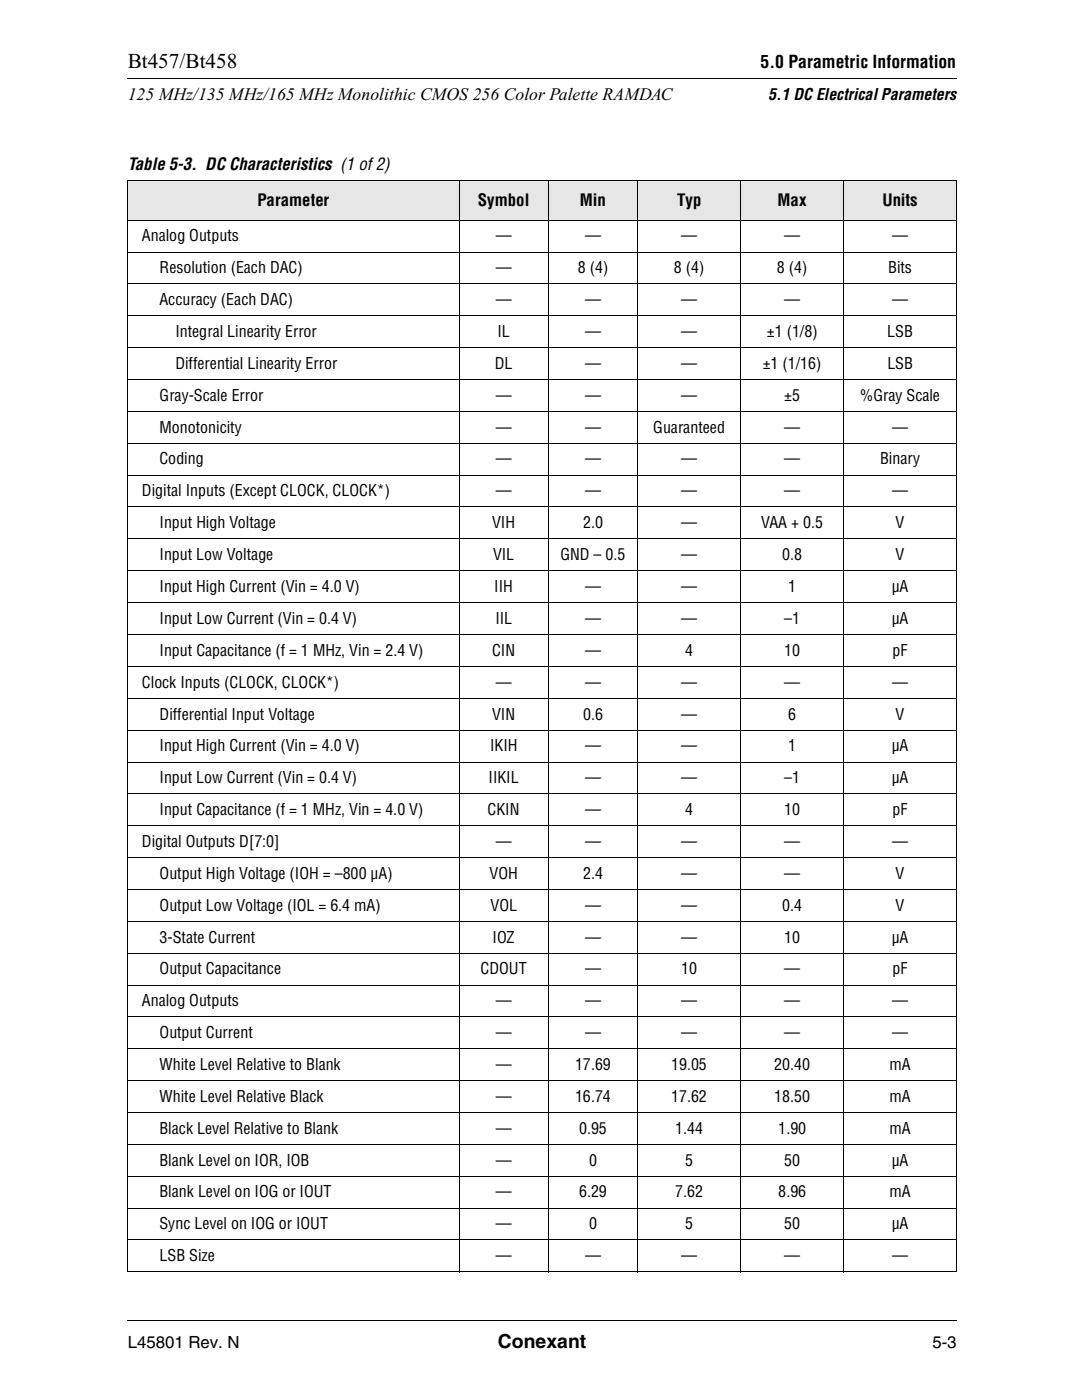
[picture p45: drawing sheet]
<svg xmlns="http://www.w3.org/2000/svg" width="216mm" height="279mm" viewBox="0 0 216 279" stroke-linecap="round" stroke-linejoin="round" font-family="sans-serif">
<defs><g id="words">
<text font-size="4.2" x="25.4" y="13.6">Bt457/Bt458</text>
<text font-size="3.9" x="99.1" y="268.6">Conexant</text>
<g font-size="3.5">
<text x="151.5" y="13.6">5.0 Parametric Information</text>
<text x="25.4" y="19.9">125 MHz/135 MHz/165 MHz Monolithic CMOS 256 Color Palette RAMDAC</text>
</g>
<g font-size="3.3">
<text x="25.4" y="33.8">Table 5-3. DC Characteristics (1 of 2)</text>
<text x="51.3" y="41">Parameter</text>
<text x="95.2" y="41">Symbol</text>
<text x="115.5" y="41">Min</text>
<text x="134.9" y="41">Typ</text>
<text x="154.9" y="41">Max</text>
<text x="175.8" y="41">Units</text>
<text x="25.4" y="268.6">L45801 Rev. N</text>
<text x="185.7" y="268.6">5-3</text>
</g>
<g font-size="3.2">
<text x="153" y="19.9">5.1 DC Electrical Parameters</text>
<text x="28.3" y="48.1">Analog Outputs</text>
<text x="98.8" y="48.1">—</text>
<text x="116.5" y="48.1">—</text>
<text x="135.7" y="48.1">—</text>
<text x="156.2" y="48.1">—</text>
<text x="177.7" y="48.1">—</text>
<text x="31.8" y="54.5">Resolution (Each DAC)</text>
<text x="98.8" y="54.5">—</text>
<text x="115.1" y="54.5">8 (4)</text>
<text x="134.2" y="54.5">8 (4)</text>
<text x="154.7" y="54.5">8 (4)</text>
<text x="176.9" y="54.5">Bits</text>
<text x="31.8" y="60.8">Accuracy (Each DAC)</text>
<text x="98.8" y="60.8">—</text>
<text x="116.5" y="60.8">—</text>
<text x="135.7" y="60.8">—</text>
<text x="156.2" y="60.8">—</text>
<text x="177.7" y="60.8">—</text>
<text x="35" y="67.2">Integral Linearity Error</text>
<text x="99.1" y="67.2">IL</text>
<text x="116.5" y="67.2">—</text>
<text x="135.7" y="67.2">—</text>
<text x="152.7" y="67.2">±1 (1/8)</text>
<text x="176.7" y="67.2">LSB</text>
<text x="35" y="73.5">Differential Linearity Error</text>
<text x="98.6" y="73.5">DL</text>
<text x="116.5" y="73.5">—</text>
<text x="135.7" y="73.5">—</text>
<text x="151.9" y="73.5">±1 (1/16)</text>
<text x="176.7" y="73.5">LSB</text>
<text x="31.8" y="79.9">Gray-Scale Error</text>
<text x="98.8" y="79.9">—</text>
<text x="116.5" y="79.9">—</text>
<text x="135.7" y="79.9">—</text>
<text x="156.2" y="79.9">±5</text>
<text x="171.3" y="79.9">%Gray Scale</text>
<text x="31.8" y="86.2">Monotonicity</text>
<text x="98.8" y="86.2">—</text>
<text x="116.5" y="86.2">—</text>
<text x="130.1" y="86.2">Guaranteed</text>
<text x="156.2" y="86.2">—</text>
<text x="177.7" y="86.2">—</text>
<text x="31.8" y="92.6">Coding</text>
<text x="98.8" y="92.6">—</text>
<text x="116.5" y="92.6">—</text>
<text x="135.7" y="92.6">—</text>
<text x="156.2" y="92.6">—</text>
<text x="175.3" y="92.6">Binary</text>
<text x="28.3" y="98.9">Digital Inputs (Except CLOCK, CLOCK*)</text>
<text x="98.8" y="98.9">—</text>
<text x="116.5" y="98.9">—</text>
<text x="135.7" y="98.9">—</text>
<text x="156.2" y="98.9">—</text>
<text x="177.7" y="98.9">—</text>
<text x="31.8" y="105.3">Input High Voltage</text>
<text x="98" y="105.3">VIH</text>
<text x="116.2" y="105.3">2.0</text>
<text x="135.7" y="105.3">—</text>
<text x="151.6" y="105.3">VAA + 0.5</text>
<text x="178.4" y="105.3">V</text>
<text x="31.8" y="111.7">Input Low Voltage</text>
<text x="98.2" y="111.7">VIL</text>
<text x="111.6" y="111.7">GND – 0.5</text>
<text x="135.7" y="111.7">—</text>
<text x="155.8" y="111.7">0.8</text>
<text x="178.4" y="111.7">V</text>
<text x="31.8" y="118">Input High Current (Vin = 4.0 V)</text>
<text x="98.4" y="118">IIH</text>
<text x="116.5" y="118">—</text>
<text x="135.7" y="118">—</text>
<text x="157" y="118">1</text>
<text x="177.6" y="118">µA</text>
<text x="31.8" y="124.4">Input Low Current (Vin = 0.4 V)</text>
<text x="98.7" y="124.4">IIL</text>
<text x="116.5" y="124.4">—</text>
<text x="135.7" y="124.4">—</text>
<text x="156.2" y="124.4">–1</text>
<text x="177.6" y="124.4">µA</text>
<text x="31.8" y="130.7">Input Capacitance (f = 1 MHz, Vin = 2.4 V)</text>
<text x="98" y="130.7">CIN</text>
<text x="116.5" y="130.7">—</text>
<text x="136.5" y="130.7">4</text>
<text x="156.2" y="130.7">10</text>
<text x="177.8" y="130.7">pF</text>
<text x="28.3" y="137.1">Clock Inputs (CLOCK, CLOCK*)</text>
<text x="98.8" y="137.1">—</text>
<text x="116.5" y="137.1">—</text>
<text x="135.7" y="137.1">—</text>
<text x="156.2" y="137.1">—</text>
<text x="177.7" y="137.1">—</text>
<text x="31.8" y="143.4">Differential Input Voltage</text>
<text x="98" y="143.4">VIN</text>
<text x="116.2" y="143.4">0.6</text>
<text x="135.7" y="143.4">—</text>
<text x="157" y="143.4">6</text>
<text x="178.4" y="143.4">V</text>
<text x="31.8" y="149.8">Input High Current (Vin = 4.0 V)</text>
<text x="97.6" y="149.8">IKIH</text>
<text x="116.5" y="149.8">—</text>
<text x="135.7" y="149.8">—</text>
<text x="157" y="149.8">1</text>
<text x="177.6" y="149.8">µA</text>
<text x="31.8" y="156.1">Input Low Current (Vin = 0.4 V)</text>
<text x="97.3" y="156.1">IIKIL</text>
<text x="116.5" y="156.1">—</text>
<text x="135.7" y="156.1">—</text>
<text x="156.2" y="156.1">–1</text>
<text x="177.6" y="156.1">µA</text>
<text x="31.8" y="162.5">Input Capacitance (f = 1 MHz, Vin = 4.0 V)</text>
<text x="97.1" y="162.5">CKIN</text>
<text x="116.5" y="162.5">—</text>
<text x="136.5" y="162.5">4</text>
<text x="156.2" y="162.5">10</text>
<text x="177.8" y="162.5">pF</text>
<text x="28.3" y="168.8">Digital Outputs D[7:0]</text>
<text x="98.8" y="168.8">—</text>
<text x="116.5" y="168.8">—</text>
<text x="135.7" y="168.8">—</text>
<text x="156.2" y="168.8">—</text>
<text x="177.7" y="168.8">—</text>
<text x="31.8" y="175.2">Output High Voltage (IOH = –800 µA)</text>
<text x="97.5" y="175.2">VOH</text>
<text x="116.2" y="175.2">2.4</text>
<text x="135.7" y="175.2">—</text>
<text x="156.2" y="175.2">—</text>
<text x="178.4" y="175.2">V</text>
<text x="31.8" y="181.5">Output Low Voltage (IOL = 6.4 mA)</text>
<text x="97.7" y="181.5">VOL</text>
<text x="116.5" y="181.5">—</text>
<text x="135.7" y="181.5">—</text>
<text x="155.8" y="181.5">0.4</text>
<text x="178.4" y="181.5">V</text>
<text x="31.8" y="187.9">3-State Current</text>
<text x="98.1" y="187.9">IOZ</text>
<text x="116.5" y="187.9">—</text>
<text x="135.7" y="187.9">—</text>
<text x="156.2" y="187.9">10</text>
<text x="177.6" y="187.9">µA</text>
<text x="31.8" y="194.2">Output Capacitance</text>
<text x="95.7" y="194.2">CDOUT</text>
<text x="116.5" y="194.2">—</text>
<text x="135.7" y="194.2">10</text>
<text x="156.2" y="194.2">—</text>
<text x="177.8" y="194.2">pF</text>
<text x="28.3" y="200.6">Analog Outputs</text>
<text x="98.8" y="200.6">—</text>
<text x="116.5" y="200.6">—</text>
<text x="135.7" y="200.6">—</text>
<text x="156.2" y="200.6">—</text>
<text x="177.7" y="200.6">—</text>
<text x="31.8" y="206.9">Output Current</text>
<text x="98.8" y="206.9">—</text>
<text x="116.5" y="206.9">—</text>
<text x="135.7" y="206.9">—</text>
<text x="156.2" y="206.9">—</text>
<text x="177.7" y="206.9">—</text>
<text x="31.8" y="213.3">White Level Relative to Blank</text>
<text x="98.8" y="213.3">—</text>
<text x="114.5" y="213.3">17.69</text>
<text x="133.7" y="213.3">19.05</text>
<text x="154.2" y="213.3">20.40</text>
<text x="177.2" y="213.3">mA</text>
<text x="31.8" y="219.6">White Level Relative Black</text>
<text x="98.8" y="219.6">—</text>
<text x="114.5" y="219.6">16.74</text>
<text x="133.7" y="219.6">17.62</text>
<text x="154.2" y="219.6">18.50</text>
<text x="177.2" y="219.6">mA</text>
<text x="31.8" y="226">Black Level Relative to Blank</text>
<text x="98.8" y="226">—</text>
<text x="115.3" y="226">0.95</text>
<text x="134.5" y="226">1.44</text>
<text x="155" y="226">1.90</text>
<text x="177.2" y="226">mA</text>
<text x="31.8" y="232.3">Blank Level on IOR, IOB</text>
<text x="98.8" y="232.3">—</text>
<text x="117.3" y="232.3">0</text>
<text x="136.5" y="232.3">5</text>
<text x="156.2" y="232.3">50</text>
<text x="177.6" y="232.3">µA</text>
<text x="31.8" y="238.7">Blank Level on IOG or IOUT</text>
<text x="98.8" y="238.7">—</text>
<text x="115.3" y="238.7">6.29</text>
<text x="134.5" y="238.7">7.62</text>
<text x="155" y="238.7">8.96</text>
<text x="177.2" y="238.7">mA</text>
<text x="31.8" y="245">Sync Level on IOG or IOUT</text>
<text x="98.8" y="245">—</text>
<text x="117.3" y="245">0</text>
<text x="136.5" y="245">5</text>
<text x="156.2" y="245">50</text>
<text x="177.6" y="245">µA</text>
<text x="31.8" y="251.4">LSB Size</text>
<text x="98.8" y="251.4">—</text>
<text x="116.5" y="251.4">—</text>
<text x="135.7" y="251.4">—</text>
<text x="156.2" y="251.4">—</text>
<text x="177.7" y="251.4">—</text>
</g>
</g></defs>
<path d="M25.4 15.5l.1 .2zM190.5 15.5l.1 .2zM25.3 263.1l.1 .2zM190.5 263.1l.1 .2z" fill="#000"/>
<path d="M25.5 15.6h165M25.4 263.2h165.1" fill="none" stroke="#000" stroke-width=".2"/>
<g fill="#e6e6e6">
<path d="M25.4 36h66v7.9h-66z"/>
<path d="M91.4 36h17.8v7.9h-17.8z"/>
<path d="M109.2 36h17.7v7.9h-17.7z"/>
<path d="M127 36h20.5v7.9h-20.5z"/>
<path d="M147.5 36h20.5v7.9h-20.5z"/>
<path d="M168 36h22.5v7.9h-22.5z"/>
</g>
<g fill="none" stroke="#000" stroke-width=".2">
<path d="M25.3 36h165.3M25.4 36.1v217.3M91.4 35.9v217.7M109.2 35.9v217.7M127 35.9v217.7M147.5 35.9v217.7M168 35.9v217.7M190.5 36.1v217.3M25.3 43.9h165.3M25.3 50.2h165.3M25.3 56.6h165.3M25.3 62.9h165.3"/>
<path d="M25.3 69.3h165.3M25.3 75.6h165.3M25.3 82h165.3M25.3 88.3h165.3M25.3 94.7h165.3M25.3 101h165.3M25.3 107.4h165.3M25.3 113.8h165.3M25.3 120.1h165.3M25.3 126.5h165.3M25.3 132.8h165.3M25.3 139.2h165.3"/>
<path d="M25.3 145.5h165.3M25.3 151.9h165.3M25.3 158.2h165.3M25.3 164.6h165.3M25.3 170.9h165.3M25.3 177.3h165.3M25.3 183.6h165.3M25.3 190h165.3M25.3 196.3h165.3M25.3 202.7h165.3M25.3 209h165.3M25.3 215.4h165.3"/>
<path d="M25.3 221.7h165.3M25.3 228.1h165.3M25.3 234.4h165.3M25.3 240.8h165.3M25.3 247.1h165.3M25.3 253.5h165.3"/>
</g>
<use href="#words"/>
</svg>
